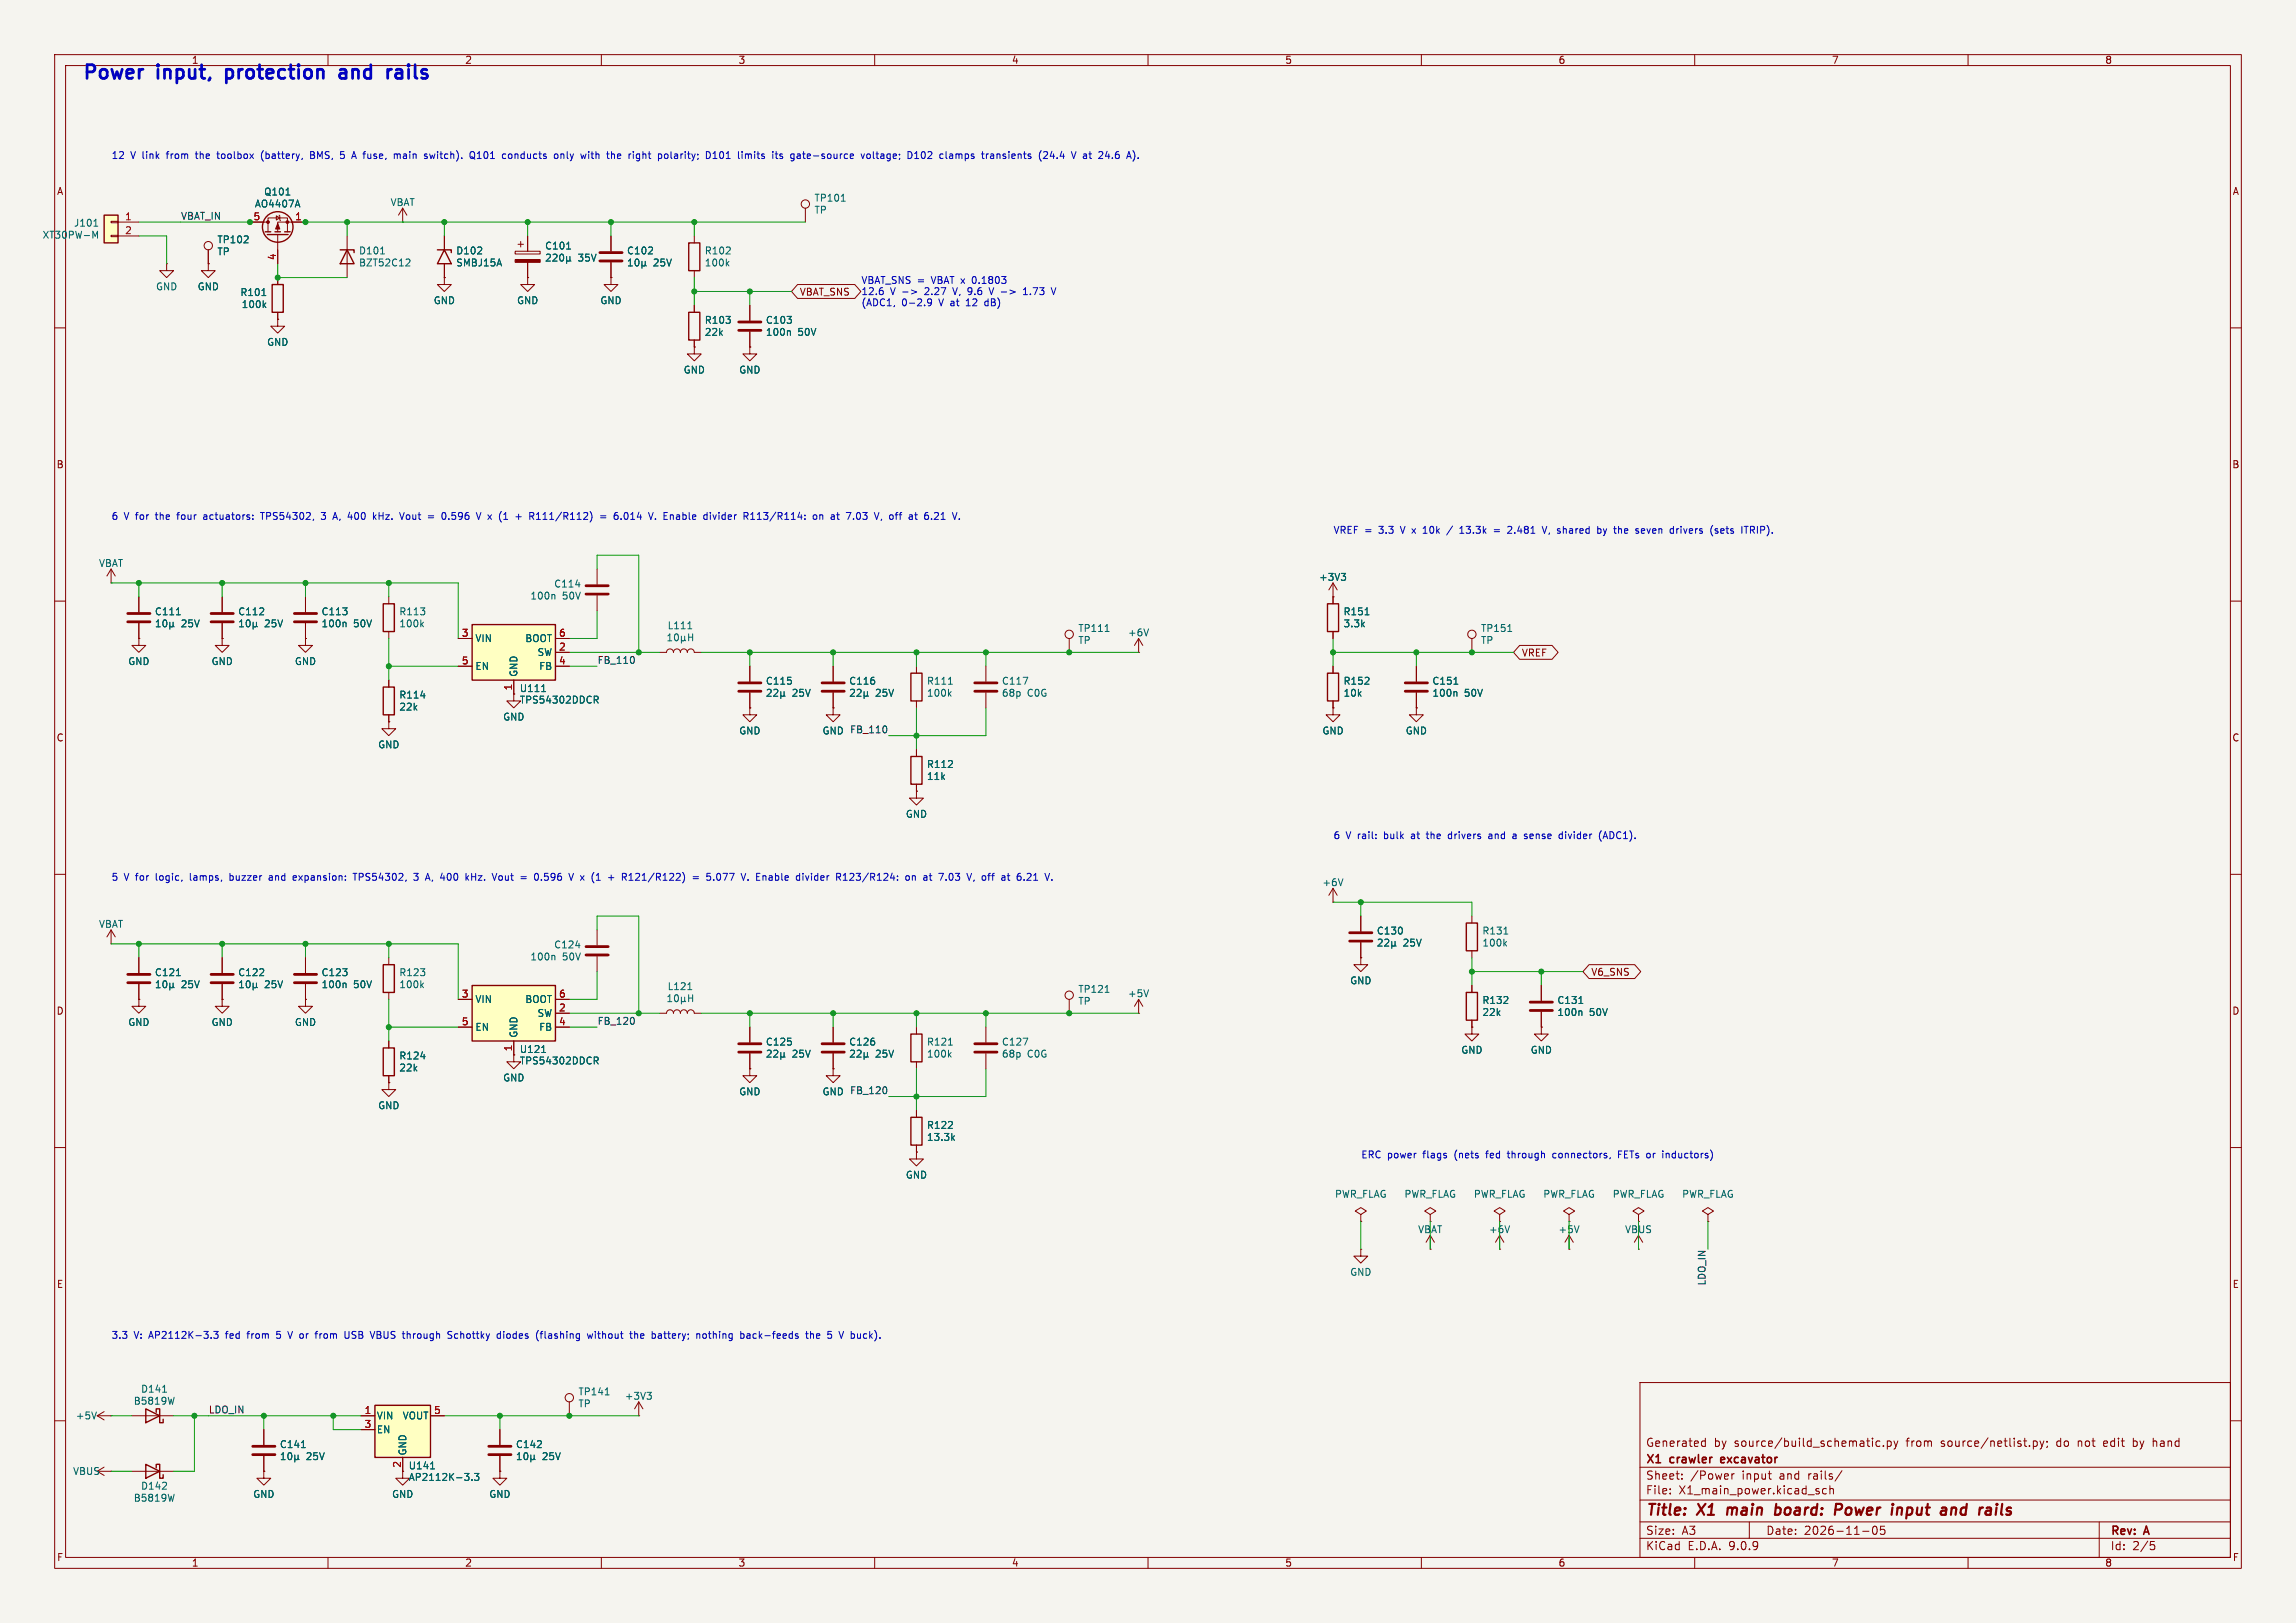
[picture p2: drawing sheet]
<svg xmlns="http://www.w3.org/2000/svg" width="420mm" height="297mm" viewBox="0 0 420 297" stroke-linecap="round" stroke-linejoin="round" font-family="sans-serif">
<defs><g id="words">
<g font-size="3.5" fill="#0000c2">
<text x="15" y="15.8">Power</text>
<text x="29" y="15.8">input,</text>
<text x="42.5" y="15.8">protection</text>
<text x="64.3" y="15.8">and</text>
<text x="74" y="15.8">rails</text>
</g>
<g font-size="2.8" fill="#840000">
<text x="301" y="277.9">Title:</text>
<text x="310.6" y="277.9">X1</text>
<text x="316.8" y="277.9">main</text>
<text x="326.3" y="277.9">board:</text>
<text x="338.1" y="277.9">Power</text>
<text x="349.3" y="277.9">input</text>
<text x="359.1" y="277.9">and</text>
<text x="366.9" y="277.9">rails</text>
</g>
<g font-size="2.1" fill="#840000">
<text x="301" y="268.2">X1</text>
<text x="301" y="265">Generated</text>
<text x="305.6" y="268.2">crawler</text>
<text x="313.5" y="265">by</text>
<text x="315.5" y="268.2">excavator</text>
<text x="317.3" y="265">source/build_schematic.py</text>
<text x="348.9" y="265">from</text>
<text x="355.3" y="265">source/netlist.py;</text>
<text x="376.6" y="265">do</text>
<text x="380.6" y="265">not</text>
<text x="385.5" y="265">edit</text>
<text x="391" y="265">by</text>
<text x="394.8" y="265">hand</text>
<text x="301" y="273.7">File:</text>
<text x="301" y="271">Sheet:</text>
<text x="307.1" y="273.7">X1_main_power.kicad_sch</text>
<text x="309.2" y="271">/Power</text>
<text x="318.7" y="271">input</text>
<text x="325.7" y="271">and</text>
<text x="331" y="271">rails/</text>
<text x="301" y="281.1">Size:</text>
<text x="307.6" y="281.1">A3</text>
<text x="323" y="281.1">Date:</text>
<text x="330" y="281.1">2026-11-05</text>
<text x="386" y="281.3">Rev:</text>
<text x="392.4" y="281.3">A</text>
<text x="301" y="283.9">KiCad</text>
<text x="308.7" y="283.9">E.D.A.</text>
<text x="316.3" y="283.9">9.0.9</text>
<text x="386" y="283.9">Id:</text>
<text x="390.1" y="283.9">2/5</text>
</g>
<g font-size="1.8" fill="#840000">
<text x="35" y="11.9">1</text>
<text x="85" y="11.9">2</text>
<text x="135" y="11.9">3</text>
<text x="185" y="11.9">4</text>
<text x="235" y="11.9">5</text>
<text x="285" y="11.9">6</text>
<text x="335" y="11.9">7</text>
<text x="385" y="11.9">8</text>
<text x="10.3" y="35.9">A</text>
<text x="408.3" y="35.9">A</text>
<text x="146.2" y="54.3">VBAT_SNS</text>
<text x="10.3" y="85.9">B</text>
<text x="408.2" y="85.9">B</text>
<text x="278.3" y="120.3">VREF</text>
<text x="10.3" y="135.9">C</text>
<text x="408.2" y="135.9">C</text>
<text x="291" y="178.8">V6_SNS</text>
<text x="10.3" y="185.9">D</text>
<text x="408.2" y="185.9">D</text>
<text x="10.3" y="235.9">E</text>
<text x="408.3" y="235.9">E</text>
<text x="73.4" y="268.7" transform="rotate(-90 73.4 268.7)">2</text>
<text x="10.3" y="285.9">F</text>
<text x="35" y="286.9">1</text>
<text x="85" y="286.9">2</text>
<text x="135" y="286.9">3</text>
<text x="185" y="286.9">4</text>
<text x="235" y="286.9">5</text>
<text x="285" y="286.9">6</text>
<text x="335" y="286.9">7</text>
<text x="385" y="286.9">8</text>
<text x="408.3" y="285.9">F</text>
</g>
<g font-size="1.8" fill="#0000c2">
<text x="20.3" y="29.4">12</text>
<text x="23.9" y="29.4">V link</text>
<text x="30.8" y="29.4">from</text>
<text x="36.3" y="29.4">the</text>
<text x="40.4" y="29.4">toolbox</text>
<text x="48.6" y="29.4">(battery,</text>
<text x="57.8" y="29.4">BMS,</text>
<text x="63.6" y="29.4">5</text>
<text x="65.9" y="29.4">A fuse,</text>
<text x="74" y="29.4">main</text>
<text x="79.7" y="29.4">switch).</text>
<text x="88.3" y="29.4">Q101</text>
<text x="94.4" y="29.4">conducts</text>
<text x="104.1" y="29.4">only</text>
<text x="109.2" y="29.4">with</text>
<text x="114.2" y="29.4">the</text>
<text x="118.3" y="29.4">right</text>
<text x="123.9" y="29.4">polarity;</text>
<text x="132.9" y="29.4">D101</text>
<text x="138.9" y="29.4">limits</text>
<text x="145.4" y="29.4">its</text>
<text x="149" y="29.4">gate-source</text>
<text x="162.1" y="29.4">voltage;</text>
<text x="170.8" y="29.4">D102</text>
<text x="176.9" y="29.4">clamps</text>
<text x="184.8" y="29.4">transients</text>
<text x="195.4" y="29.4">(24.4</text>
<text x="201.7" y="29.4">V at</text>
<text x="207" y="29.4">24.6</text>
<text x="157.5" y="52.3">VBAT_SNS =</text>
<text x="170.5" y="52.3">VBAT x</text>
<text x="178.3" y="52.3">0.1803</text>
<text x="157.5" y="54.3">12.6</text>
<text x="157.5" y="56.4">(ADC1,</text>
<text x="162.9" y="54.3">V -&gt;</text>
<text x="164.9" y="56.4">0-2.9</text>
<text x="169.5" y="54.3">2.27</text>
<text x="171.9" y="56.4">V at</text>
<text x="174.9" y="54.3">V, 9.6</text>
<text x="177.2" y="56.4">12</text>
<text x="180.8" y="56.4">dB)</text>
<text x="181.9" y="54.3">V -&gt;</text>
<text x="188.5" y="54.3">1.73</text>
<text x="20.3" y="95.5">6</text>
<text x="22.7" y="95.5">V for</text>
<text x="28.8" y="95.5">the</text>
<text x="32.9" y="95.5">four</text>
<text x="37.9" y="95.5">actuators:</text>
<text x="48.6" y="95.5">TPS54302,</text>
<text x="59.9" y="95.5">3</text>
<text x="62.3" y="95.5">A, 400</text>
<text x="69.9" y="95.5">kHz.</text>
<text x="75.1" y="95.5">Vout</text>
<text x="80.4" y="95.5">=</text>
<text x="83.1" y="95.5">0.596</text>
<text x="89.7" y="95.5">V x</text>
<text x="94.2" y="95.5">(1</text>
<text x="97.4" y="95.5">+</text>
<text x="100.2" y="95.5">R111/R112)</text>
<text x="113.3" y="95.5">=</text>
<text x="116.1" y="95.5">6.014</text>
<text x="122.7" y="95.5">V. Enable</text>
<text x="133.1" y="95.5">divider</text>
<text x="140.6" y="95.5">R113/R114:</text>
<text x="153.5" y="95.5">on</text>
<text x="157" y="95.5">at</text>
<text x="160" y="95.5">7.03</text>
<text x="165.4" y="95.5">V, off</text>
<text x="172" y="95.5">at</text>
<text x="175.1" y="95.5">6.21</text>
<text x="243.8" y="98">VREF =</text>
<text x="252.4" y="98">3.3</text>
<text x="256.5" y="98">V x</text>
<text x="261" y="98">10k</text>
<text x="268.1" y="98">13.3k</text>
<text x="277.3" y="98">2.481</text>
<text x="283.9" y="98">V, shared</text>
<text x="294.3" y="98">by</text>
<text x="297.6" y="98">the</text>
<text x="301.7" y="98">seven</text>
<text x="308.2" y="98">drivers</text>
<text x="315.8" y="98">(sets</text>
<text x="321.7" y="98">ITRIP).</text>
<text x="243.8" y="153.9">6</text>
<text x="246.2" y="153.9">V rail:</text>
<text x="253.5" y="153.9">bulk</text>
<text x="258.6" y="153.9">at</text>
<text x="261.7" y="153.9">the</text>
<text x="265.8" y="153.9">drivers</text>
<text x="273.4" y="153.9">and</text>
<text x="278" y="153.9">a</text>
<text x="280.3" y="153.9">sense</text>
<text x="286.9" y="153.9">divider</text>
<text x="294.4" y="153.9">(ADC1).</text>
<text x="20.3" y="161.5">5</text>
<text x="22.7" y="161.5">V for</text>
<text x="28.8" y="161.5">logic,</text>
<text x="35.2" y="161.5">lamps,</text>
<text x="42.7" y="161.5">buzzer</text>
<text x="50.1" y="161.5">and</text>
<text x="54.7" y="161.5">expansion:</text>
<text x="66" y="161.5">TPS54302,</text>
<text x="77.2" y="161.5">3</text>
<text x="79.6" y="161.5">A, 400</text>
<text x="87.3" y="161.5">kHz.</text>
<text x="92.4" y="161.5">Vout</text>
<text x="97.7" y="161.5">=</text>
<text x="100.5" y="161.5">0.596</text>
<text x="107.1" y="161.5">V x</text>
<text x="111.5" y="161.5">(1</text>
<text x="114.8" y="161.5">+</text>
<text x="117.5" y="161.5">R121/R122)</text>
<text x="130.7" y="161.5">=</text>
<text x="133.4" y="161.5">5.077</text>
<text x="140" y="161.5">V. Enable</text>
<text x="150.4" y="161.5">divider</text>
<text x="157.9" y="161.5">R123/R124:</text>
<text x="170.8" y="161.5">on</text>
<text x="174.3" y="161.5">at</text>
<text x="177.3" y="161.5">7.03</text>
<text x="182.7" y="161.5">V, off</text>
<text x="189.4" y="161.5">at</text>
<text x="192.4" y="161.5">6.21</text>
<text x="248.9" y="212.3">ERC power</text>
<text x="260.5" y="212.3">flags</text>
<text x="266.3" y="212.3">(nets</text>
<text x="272.4" y="212.3">fed</text>
<text x="276.5" y="212.3">through</text>
<text x="284.9" y="212.3">connectors,</text>
<text x="297.1" y="212.3">FETs or</text>
<text x="305.6" y="212.3">inductors)</text>
<text x="20.3" y="245.3">3.3</text>
<text x="24.5" y="245.3">V: AP2112K-3.3</text>
<text x="41.6" y="245.3">fed</text>
<text x="45.7" y="245.3">from</text>
<text x="51.3" y="245.3">5</text>
<text x="53.7" y="245.3">V or</text>
<text x="59" y="245.3">from</text>
<text x="64.5" y="245.3">USB</text>
<text x="69.5" y="245.3">VBUS</text>
<text x="75.6" y="245.3">through</text>
<text x="84" y="245.3">Schottky</text>
<text x="93.2" y="245.3">diodes</text>
<text x="100.6" y="245.3">(flashing</text>
<text x="110.2" y="245.3">without</text>
<text x="118.2" y="245.3">the</text>
<text x="122.3" y="245.3">battery;</text>
<text x="130.7" y="245.3">nothing</text>
<text x="139" y="245.3">back-feeds</text>
<text x="151.2" y="245.3">the</text>
<text x="155.3" y="245.3">5</text>
<text x="157.7" y="245.3">V buck).</text>
</g>
<g font-size="1.8" fill="#006464">
<text x="48.2" y="36">Q101</text>
<text x="13.4" y="41.7">J101</text>
<text x="46.5" y="38.2">AO4407A</text>
<text x="71.4" y="37.9">VBAT</text>
<text x="148.9" y="37.1">TP101</text>
<text x="148.9" y="39.3">TP</text>
<text x="7.7" y="43.9">XT30PW-M</text>
<text x="39.7" y="44.7">TP102</text>
<text x="39.7" y="46.9">TP</text>
<text x="65.6" y="46.8">D101</text>
<text x="83.4" y="46.8">D102</text>
<text x="99.6" y="45.9">C101</text>
<text x="114.6" y="46.8">C102</text>
<text x="128.8" y="46.8">R102</text>
<text x="28.4" y="53.3">GND</text>
<text x="36.1" y="53.3">GND</text>
<text x="65.6" y="49">BZT52C12</text>
<text x="83.4" y="49">SMBJ15A</text>
<text x="105.7" y="48.1">35V</text>
<text x="119.5" y="49">25V</text>
<text x="128.8" y="49">100k</text>
<text x="43.9" y="54.4">R101</text>
<text x="44.1" y="56.6">100k</text>
<text x="79.2" y="55.9">GND</text>
<text x="94.5" y="55.9">GND</text>
<text x="109.7" y="55.9">GND</text>
<text x="128.8" y="59.5">R103</text>
<text x="140" y="59.5">C103</text>
<text x="48.8" y="63.5">GND</text>
<text x="128.8" y="61.7">22k</text>
<text x="140" y="61.7">100n</text>
<text x="145.9" y="61.7">50V</text>
<text x="125" y="68.6">GND</text>
<text x="135.1" y="68.6">GND</text>
<text x="18" y="103.9">VBAT</text>
<text x="101.3" y="107.7">C114</text>
<text x="241.2" y="106.5">+3V3</text>
<text x="28.2" y="112.8">C111</text>
<text x="43.5" y="112.8">C112</text>
<text x="58.7" y="112.8">C113</text>
<text x="72.9" y="112.8">R113</text>
<text x="96.9" y="109.9">100n</text>
<text x="102.9" y="109.9">50V</text>
<text x="245.7" y="112.8">R151</text>
<text x="33.2" y="115">25V</text>
<text x="48.4" y="115">25V</text>
<text x="58.7" y="115">100n</text>
<text x="64.7" y="115">50V</text>
<text x="72.9" y="115">100k</text>
<text x="86.9" y="117.7">VIN</text>
<text x="96" y="117.7">BOOT</text>
<text x="122" y="115.3">L111</text>
<text x="197.2" y="115.8">TP111</text>
<text x="197.2" y="118">TP</text>
<text x="206.2" y="116.6">+6V</text>
<text x="245.7" y="115">3.3k</text>
<text x="270.8" y="115.8">TP151</text>
<text x="270.8" y="118">TP</text>
<text x="23.4" y="121.9">GND</text>
<text x="38.6" y="121.9">GND</text>
<text x="53.8" y="121.9">GND</text>
<text x="86.9" y="122.8">EN</text>
<text x="94.8" y="124" transform="rotate(-90 94.8 124)">GND</text>
<text x="98.2" y="120.2">SW</text>
<text x="98.5" y="122.8">FB</text>
<text x="140" y="125.5">C115</text>
<text x="155.2" y="125.5">C116</text>
<text x="169.5" y="125.5">R111</text>
<text x="183.2" y="125.5">C117</text>
<text x="245.7" y="125.5">R152</text>
<text x="261.9" y="125.5">C151</text>
<text x="72.9" y="128">R114</text>
<text x="72.9" y="130.2">22k</text>
<text x="95" y="126.8">U111</text>
<text x="95" y="128.9">TPS54302DDCR</text>
<text x="144.9" y="127.7">25V</text>
<text x="160.2" y="127.7">25V</text>
<text x="169.5" y="127.7">100k</text>
<text x="183.2" y="127.7">68p</text>
<text x="187.9" y="127.7">C0G</text>
<text x="245.7" y="127.7">10k</text>
<text x="261.9" y="127.7">100n</text>
<text x="267.9" y="127.7">50V</text>
<text x="69.1" y="137.1">GND</text>
<text x="91.9" y="132.1">GND</text>
<text x="135.1" y="134.6">GND</text>
<text x="150.4" y="134.6">GND</text>
<text x="241.8" y="134.6">GND</text>
<text x="257" y="134.6">GND</text>
<text x="169.5" y="140.7">R112</text>
<text x="169.5" y="142.9">11k</text>
<text x="165.6" y="149.8">GND</text>
<text x="241.8" y="162.4">+6V</text>
<text x="18" y="170">VBAT</text>
<text x="101.3" y="173.8">C124</text>
<text x="251.8" y="171.2">C130</text>
<text x="256.7" y="173.4">25V</text>
<text x="271.1" y="171.2">R131</text>
<text x="271.1" y="173.4">100k</text>
<text x="28.2" y="178.8">C121</text>
<text x="43.5" y="178.8">C122</text>
<text x="58.7" y="178.8">C123</text>
<text x="72.9" y="178.8">R123</text>
<text x="96.9" y="176">100n</text>
<text x="102.9" y="176">50V</text>
<text x="33.2" y="181">25V</text>
<text x="48.4" y="181">25V</text>
<text x="58.7" y="181">100n</text>
<text x="64.7" y="181">50V</text>
<text x="72.9" y="181">100k</text>
<text x="86.9" y="183.7">VIN</text>
<text x="96" y="183.7">BOOT</text>
<text x="122" y="181.4">L121</text>
<text x="197.2" y="181.9">TP121</text>
<text x="197.2" y="184.1">TP</text>
<text x="206.2" y="182.7">+5V</text>
<text x="246.9" y="180.3">GND</text>
<text x="271.1" y="183.9">R132</text>
<text x="284.8" y="183.9">C131</text>
<text x="23.4" y="187.9">GND</text>
<text x="38.6" y="187.9">GND</text>
<text x="53.8" y="187.9">GND</text>
<text x="86.9" y="188.8">EN</text>
<text x="94.8" y="190" transform="rotate(-90 94.8 190)">GND</text>
<text x="98.2" y="186.3">SW</text>
<text x="98.5" y="188.8">FB</text>
<text x="140" y="191.5">C125</text>
<text x="155.2" y="191.5">C126</text>
<text x="169.5" y="191.5">R121</text>
<text x="183.2" y="191.5">C127</text>
<text x="271.1" y="186.1">22k</text>
<text x="284.8" y="186.1">100n</text>
<text x="290.7" y="186.1">50V</text>
<text x="72.9" y="194.1">R124</text>
<text x="72.9" y="196.3">22k</text>
<text x="95" y="192.9">U121</text>
<text x="95" y="195">TPS54302DDCR</text>
<text x="144.9" y="193.7">25V</text>
<text x="160.2" y="193.7">25V</text>
<text x="169.5" y="193.7">100k</text>
<text x="183.2" y="193.7">68p</text>
<text x="187.9" y="193.7">C0G</text>
<text x="267.2" y="193">GND</text>
<text x="279.9" y="193">GND</text>
<text x="69.1" y="203.2">GND</text>
<text x="91.9" y="198.1">GND</text>
<text x="135.1" y="200.6">GND</text>
<text x="150.4" y="200.6">GND</text>
<text x="169.5" y="206.8">R122</text>
<text x="169.5" y="209">13.3k</text>
<text x="165.6" y="215.9">GND</text>
<text x="244.1" y="219.4">PWR_FLAG</text>
<text x="256.8" y="219.4">PWR_FLAG</text>
<text x="269.5" y="219.4">PWR_FLAG</text>
<text x="282.2" y="219.4">PWR_FLAG</text>
<text x="294.9" y="219.4">PWR_FLAG</text>
<text x="307.6" y="219.4">PWR_FLAG</text>
<text x="259.3" y="225.9">VBAT</text>
<text x="272.3" y="225.9">+6V</text>
<text x="285" y="225.9">+5V</text>
<text x="297.2" y="225.9">VBUS</text>
<text x="246.9" y="233.7">GND</text>
<text x="24.4" y="257.2">B5819W</text>
<text x="25.7" y="255">D141</text>
<text x="105.7" y="255.5">TP141</text>
<text x="105.7" y="257.7">TP</text>
<text x="114.2" y="256.3">+3V3</text>
<text x="13.8" y="259.9">+5V</text>
<text x="68.8" y="259.9">VIN</text>
<text x="68.8" y="262.5">EN</text>
<text x="73.6" y="259.9">VOUT</text>
<text x="51.1" y="265.2">C141</text>
<text x="56" y="267.4">25V</text>
<text x="74.5" y="266.4" transform="rotate(-90 74.5 266.4)">GND</text>
<text x="74.7" y="269.1">U141</text>
<text x="94.3" y="265.2">C142</text>
<text x="99.2" y="267.4">25V</text>
<text x="13.3" y="270.1">VBUS</text>
<text x="24.4" y="275">B5819W</text>
<text x="25.7" y="272.8">D142</text>
<text x="46.2" y="274.3">GND</text>
<text x="71.6" y="274.3">GND</text>
<text x="74.7" y="271.2">AP2112K-3.3</text>
<text x="89.4" y="274.3">GND</text>
</g>
<g font-size="1.8" fill="#a90000">
<text x="22.8" y="40.4">1</text>
<text x="46.3" y="40.4">5</text>
<text x="53.9" y="40.4">1</text>
<text x="22.8" y="42.9">2</text>
<text x="50.5" y="47.7" transform="rotate(-90 50.5 47.7)">4</text>
<text x="84.4" y="116.6">3</text>
<text x="102.2" y="116.6">6</text>
<text x="102.2" y="119.1">2</text>
<text x="84.4" y="121.7">5</text>
<text x="102.2" y="121.7">4</text>
<text x="93.7" y="126.4" transform="rotate(-90 93.7 126.4)">1</text>
<text x="84.4" y="182.6">3</text>
<text x="102.2" y="182.6">6</text>
<text x="102.2" y="185.2">2</text>
<text x="84.4" y="187.7">5</text>
<text x="102.2" y="187.7">4</text>
<text x="93.7" y="192.5" transform="rotate(-90 93.7 192.5)">1</text>
<text x="66.6" y="258.8">1</text>
<text x="66.6" y="261.4">3</text>
<text x="79.3" y="258.8">5</text>
</g>
<g font-size="1.8" fill="#0f0f0f">
<text x="33" y="40.3">VBAT_IN</text>
<text x="109.2" y="121.6">FB_110</text>
<text x="150.4" y="134.6">GND FB_110</text>
<text x="109.2" y="187.6">FB_120</text>
<text x="150.4" y="200.6">GND FB_120</text>
<text x="312.1" y="235.3" transform="rotate(-90 312.1 235.3)">LDO_IN</text>
<text x="38.1" y="258.7">LDO_IN</text>
</g>
</g></defs>
<path d="M0 0h420v297h-420z" fill="#f5f4ef" stroke="#f5f4ef" stroke-width=".18"/>
<g fill="none" stroke="#840000" stroke-width=".18">
<path d="M10 10h400v277h-400zM12 12h396v273h-396zM60 10v2M110 10v2M160 10v2M210 10v2M260 10v2M310 10v2M360 10v2M10 60h2M408 60h2M10 110h2"/>
<path d="M408 110h2M10 160h2M408 160h2M269.2 188v1.2h1.3l-1.3 1.3-1.2-1.3h1.2M269.2 188h.1M10 210h2M408 210h2M300 253h108v32h-108zM10 260h2M300 278.5h108M300 274.5h108M300 268.5h108"/>
<path d="M305.5 273.2v.2M305.5 272.5v.1M307.7 270.5v.2M307.7 269.8v.1M311.4 263.8h.5M311.4 264.6h.5M311.9 263.2v1.5M316.8 269.7v1M317.2 269.7l-.3 .1-.1 .2M320 278.5v3M323.4 269.7h.6M323.9 270.7h.1"/>
<path d="M332.6 272.9l.2 .2-.2 .3M332.6 272.4l.1 .1M334.1 272.5l-.4-.1-.3 .3v.4l.1 .2h.6M334.7 272.5l.2-.1 .4 .1 .1 .9M334.7 271.9v1.5M336.9 269.1l-1.2 1.9M342.7 279.4l.2-.1a.8 .8 0 0 1 .5 .7 .8 .8 0 0 1-.5 .8l-.2-.2-.2-.4zM343.9 263.8l-.5-.1-.2 .3v.4l.1 .2h.6M344.5 264.5v.2M344.7 279.3h-.7l-.1 .7 .3-.1h.5l.1 .2-.1 .5-.2 .2-.6-.2M345.2 263.8l.5-.1 .2 .3v.4l-.1 .2h-.6M345.2 263.7v1.5"/>
<path d="M346.4 263.7l.4 1M346.8 264.7l-.4 .5M347.2 263.7l-.4 1M371.9 263.8l.5-.1 .3 .3v.4l-.2 .2h-.6M371.9 263.7v1.5M373.2 263.7l.3 1M373.5 264.7l-.3 .5M373.9 263.7l-.4 1M374.4 263.8v.1M374.5 264.6l-.1 .3M384 278.5v6.5M384.9 263.8v.8"/>
<path d="M385.5 264l-.7 .2M390.2 264.6l.5 .1M390.2 263.2v1.5M390.7 263.7l-.5 .1M394.3 263.7l-.4 .1M408 260h2M60 285v2M110 285v2M160 285v2M210 285v2M260 285v2M300 281.5h108"/>
<path d="M310 285v2M340.7 280.2h1.2M360 285v2M393.4 282.1h.7M393.5 282.7h.4l.3 .2-.2 .6-.5 .1"/>
</g>
<path d="M316.1 275.9l-.2 1.3M324.8 276l.2-.1 .6 .1M324.9 275.2l-.2 2M325.5 277a.66 .66 0 0 1-.8 .1M335.9 275.2l.9 .1a.58 .58 0 0 1-.3 1h-.8M347.7 275.9l.2 .3-.1 1M357.1 276l.2-.1 .5 .1-.1 1.2M365.3 275.2l.1 .1-.1 .1M366.3 275.2l-.2 1.9" fill="none" stroke="#840000" stroke-width=".4"/>
<path d="M314.8 266.8v.8M315.5 267l-.7 .2" fill="none" stroke="#840000" stroke-width=".3"/>
<path d="M19 39.4h2.6v5.1h-2.6z" fill="#ffffc2"/>
<path d="M19 39.4h2.6v5.1h-2.6z" fill="none" stroke="#840000" stroke-width=".25"/>
<g fill="none" stroke="#840000" stroke-width=".18">
<path d="M20.3 40.5h1.3v.3h-1.3zM20.3 43.1h1.3v.2h-1.3zM21.6 40.6h3.8M21.6 43.2h3.8M30.5 48.3v1.2h1.2l-1.2 1.3-1.3-1.3h1.3M30.5 48.3h.1M137.2 55.9v2.8M137.2 60.7v2.8M137.2 195.6v1.3h1.2l-1.2 1.2-1.3-1.2h1.3M137.2 195.6h.1M137.2 188v2.8M137.2 192.8v2.8"/>
<path d="M152.4 195.6v1.3h1.3l-1.3 1.2-1.3-1.2h1.3M152.4 195.6h.1M152.4 188v2.8M152.4 192.8v2.8M104.1 256.5v2.6M116.8 259.1h.1M116.8 256.5l-.7 1.3M116.8 256.5l.8 1.3M116.8 256.5v2.6"/>
<circle cx="104.1" cy="255.8" r=".76"/>
</g>
<g fill="none" stroke="#006464" stroke-width=".18">
<path d="M17 42.3l.4 .9 .4-.9v1.3M17.2 41.4h.7M144.4 60.5l.2 .2v.7M140.5 192.2l-.2 .1M140.8 192.2l.3 .2-.1 .3-.7 .7h.8M141.7 192.2l-.1 .1M142 192.2l.3 .2-.1 .3-.7 .7h.8M142.8 193.3l.2 .1h.2l.2-.1M142.8 192.6v1.3M143.4 193.3l.2 .1M143.4 192.6v.7M155.8 192.2l-.2 .1"/>
<path d="M156.1 192.2l.2 .2v.3l-.8 .7h.8M157 192.2l-.2 .1M157.3 192.2l.2 .2v.3l-.8 .7h.8M158.1 193.3l.1 .1h.3l.2-.1M158.1 192.6v1.3M158.7 193.3l.2 .1M158.7 192.6v.7M110.7 255.3h.7M118.4 254.8h.7l-.4 .5M118.9 255.3l.2 .2v.3l-.2 .3"/>
</g>
<path d="M135.1 58.9h4.1M135.1 60.5h4.1M135.1 191h4.1M135.1 192.5h4.1M150.4 191h4M150.4 192.5h4" fill="none" stroke="#840000" stroke-width=".51"/>
<path d="M86.4 180.3h15.2v10.2h-15.2z" fill="#ffffc2"/>
<g fill="none" stroke="#840000" stroke-width=".25">
<path d="M48.5 42.4h1M48.9 42.9h3.8M49.8 52.1h2v5.1h-2zM50.3 42.4h1M52.1 42.4h1M62.2 45.7h2.6v.5M63.5 45.7l1.3 2.6h-2.6zM80 45.7h2.5v.5M81.3 45.7l1.2 2.6h-2.5zM126 57.2h2v5h-2zM126 44.5h2v5h-2zM166.6 123.2h2.1v5.1h-2.1z"/>
<path d="M166.6 138.4h2.1v5.1h-2.1zM242.8 123.2h2.1v5.1h-2.1zM70.1 191.8h2v5.1h-2zM86.4 180.3h15.2v10.2h-15.2zM166.6 189.2h2.1v5.1h-2.1zM268.2 181.6h2.1v5.1h-2.1zM166.6 204.5h2.1v5.1h-2.1z"/>
<circle cx="50.8" cy="41.5" r="2.79"/>
</g>
<g fill="none" stroke="#840000" stroke-width=".18">
<path d="M50.5 39.5l.7 .4-.7 .4zM51.1 39.4l.1 .1v.8l.1 .1M73.7 38.1l-.8 1.3M73.7 38.1l.7 1.3M73.7 38.1v2.5M147.3 38.1v2.5M38.1 48.3v1.2h1.3l-1.3 1.3-1.3-1.3h1.3M38.1 48.3h.1M38.1 45.7v2.6M45.7 40.6h3.3M49 42.4v-2.5h3.6v2.5M50.8 58.4v1.3h1.3l-1.3 1.3-1.3-1.3h1.3"/>
<path d="M50.8 58.4h.1M50.8 42.9v5.4M50.8 50.8v1.3M50.8 57.2v1.2M55.9 40.6h-5.1v1.8M63.5 43.2v7.6M73.7 40.6h.1M81.3 50.8v1.3h1.2l-1.2 1.2-1.3-1.2h1.3M81.3 50.8h.1M81.3 43.2v2.5M81.3 48.3v2.5M94.2 46h4.6v.5h-4.6z"/>
<path d="M94.7 44.7h1.1M95.2 44.2v1M96.5 50.8v1.3h1.3l-1.3 1.2-1.3-1.2h1.3M96.5 50.8h.1M96.5 43.2v2.8M96.5 48v2.8M111.8 50.8v1.3h1.2l-1.2 1.2-1.3-1.2h1.3M111.8 50.8h.1M111.8 43.2v2.8M111.8 48v2.8M127 43.2v1.3M127 49.5v1.3"/>
<path d="M127 55.9v1.3M127 63.5v1.3h1.3l-1.3 1.2-1.3-1.2h1.3M127 63.5h.1M127 62.2v1.3M137.2 63.5v1.3h1.2l-1.2 1.2-1.3-1.2h1.3M137.2 63.5h.1M20.3 106.7h.1M20.3 104.1v2.6M20.3 104.1l-.7 1.3M20.3 104.1l.8 1.3M55.9 116.8v1.3h1.2l-1.2 1.3-1.3-1.3h1.3M55.9 116.8h.1"/>
<path d="M120.6 119.4h1.3a.64 .64 0 0 1 .7-.7 .64 .64 0 0 1 .6 .7 .64 .64 0 0 1 .6-.7 .64 .64 0 0 1 .7 .7 .64 .64 0 0 1 .6-.7 .64 .64 0 0 1 .6 .7 .64 .64 0 0 1 .7-.7 .64 .64 0 0 1 .6 .7h1.3M195.6 116.8v2.6M208.3 119.4h.1M208.3 116.8l-.8 1.3M208.3 116.8l.7 1.3M208.3 116.8v2.6M94 127v1.3h1.2l-1.2 1.2-1.3-1.2h1.3M94 127h.1M152.4 129.5v1.3h1.3l-1.3 1.3-1.3-1.3h1.3M152.4 129.5h.1M152.4 121.9v2.8M152.4 126.7v2.8"/>
<path d="M167.6 121.9v1.3M167.6 128.3v1.2M167.6 137.2v1.2M243.8 121.9v1.3M243.8 128.3v1.2M259.1 129.5v1.3h1.2l-1.2 1.3-1.3-1.3h1.3M259.1 129.5h.1M259.1 121.9v2.8M259.1 126.7v2.8M167.6 144.8v1.3h1.3l-1.3 1.2-1.2-1.2h1.2M167.6 144.8h.1M167.6 143.5v1.3"/>
<path d="M20.3 172.7h.1M20.3 170.2l-.7 1.3M20.3 170.2l.8 1.3M20.3 170.2v2.5M25.4 175.3v2.8M55.9 175.3v2.8M109.2 170.2v2.8M109.2 175v2.8M248.9 175.3v1.2h1.3l-1.3 1.3-1.3-1.3h1.3M248.9 175.3h.1M25.4 182.9v1.3h1.3l-1.3 1.2-1.3-1.2h1.3M25.4 182.9h.1"/>
<path d="M25.4 180.1v2.8M40.6 182.9v1.3h1.3l-1.3 1.2-1.2-1.2h1.2M40.6 182.9h.1M55.9 182.9v1.3h1.2l-1.2 1.2-1.3-1.2h1.3M55.9 182.9h.1M55.9 180.1v2.8M71.1 198.1v1.3h1.3l-1.3 1.3-1.3-1.3h1.3M71.1 198.1h.1M71.1 190.5v1.3M71.1 196.9v1.2M83.8 182.9h2.6M83.8 188h2.6"/>
<path d="M94 193v1.3h1.2l-1.2 1.3-1.3-1.3h1.3M94 193h.1M94 190.5v2.5M101.6 182.9h2.5M101.6 188h2.5M101.6 185.4h2.5M120.6 185.4h1.3a.64 .64 0 0 1 .7-.6 .64 .64 0 0 1 .6 .6 .64 .64 0 0 1 .6-.6 .64 .64 0 0 1 .7 .6 .64 .64 0 0 1 .6-.6 .64 .64 0 0 1 .6 .6 .64 .64 0 0 1 .7-.6 .64 .64 0 0 1 .6 .6h1.3M167.6 188v1.2M167.6 194.3v1.3M180.3 188v2.8M180.3 192.8v2.8M195.6 182.9v2.5"/>
<path d="M208.3 185.4h.1M208.3 182.9v2.5M208.3 182.9l-.8 1.3M208.3 182.9l.7 1.3M269.2 180.3v1.3M269.2 186.7v1.3M167.6 210.8v1.3h1.3l-1.3 1.3-1.2-1.3h1.2M167.6 210.8h.1M167.6 203.2v1.3M167.6 209.6v1.2M299.7 228.6h.1M299.7 222.2l1-.6-1-.6-1 .6 1 .6v1.3"/>
<path d="M299.7 223.5h.1M299.7 226.1l-.7 1.2M299.7 226.1l.8 1.2M299.7 226.1v2.5M312.4 222.2l1-.6-1-.6-1 .6 1 .6v1.3M312.4 223.5h.1M73.7 269.2v1.3h1.2l-1.2 1.3-1.3-1.3h1.3M91.4 269.2v1.3h1.3l-1.3 1.3-1.2-1.3h1.2M91.4 269.2h.1M91.4 261.6v2.8M91.4 266.4v2.8"/>
<circle cx="147.3" cy="37.3" r=".76"/>
<circle cx="38.1" cy="45" r=".76"/>
<circle cx="195.6" cy="116.1" r=".76"/>
<circle cx="195.6" cy="182.1" r=".76"/>
</g>
<g fill="none" stroke="#006464" stroke-width=".18">
<path d="M52.3 35.7h.7M54.4 36.6l.5 1.3M153.9 36.8h.7M47.9 54.1h.7M48.3 55.8l.3 .5M48.6 55.4l-.5 .5M69.6 46.5h.7M74.5 47.4l.4 .1 .1 .3-.8 .9h.8M100.1 46.5l-.1 .1M100.4 46.5l.3 .3-.1 .3-.7 .7h.8M101.3 46.5l-.1 .1M101.7 46.5l.2 .3-.1 .3-.7 .7h.8"/>
<path d="M102.7 46.5a.72 .72 0 0 0 .1 1.3 .79 .79 0 0 0 0-1.3M103.6 47.6l.2 .2h.3l.2-.2M103.6 46.9v1.3M103.6 45.6h.8M104.3 47.6l.1 .2M104.3 46.9v.7M114.9 48.7h.8M114.9 47.8l.4-.4v1.3M116.5 47.4a.72 .72 0 0 0 .1 1.3 .79 .79 0 0 0 0-1.3M117.4 48.5l.2 .2h.2l.2-.2M117.4 47.8v1.3M118 48.5l.2 .2"/>
<path d="M118 47.8v.7M133 48.2l.3 .5M133.3 47.8l-.4 .5M122.2 116.4l.3-.4v1.3M122.2 117.3h.7M123.5 116.1l.2-.1a.68 .68 0 0 1 .4 .6 .68 .68 0 0 1-.4 .7l-.3-.5zM124.6 116.4v1.3M124.6 117.1l.2 .2h.3l.1-.2M125.2 116.4v.7M125.2 117.1l.2 .2M125.8 115.1h.7M126 116v1.3"/>
<path d="M126 116.6h.7M126.7 116v1.3M202.2 115.6h.7M210.1 115.1l-.4 1.3M155.8 126.1l-.2 .2M156.1 126.1l.2 .3v.3l-.8 .7h.8M157 126.1l-.2 .2M157.3 126.1l.2 .3v.3l-.8 .7h.8M158.1 127.2l.1 .2h.3l.2-.2M158.1 126.6v1.2M158.7 127.2l.2 .2M158.7 126.6v.6"/>
<path d="M173.5 125.2h.7M173.6 126.9l.4 .5M174 126.6l-.5 .4M266 125.2h.7M266.3 126.6l.2 .1v.7M28.6 179.8l.3-.3v1.2M30.1 179.5a.72 .72 0 0 0 .1 1.2 .79 .79 0 0 0 0-1.2M31.1 179.9v1.3M31.7 179.9v.7M32.3 178.5h.7M63.1 179.9l.2 .2v.6M101.3 174.8l.2 .2v.7"/>
<path d="M105.3 173h.8M28.6 180.7h.7M31.1 180.6l.1 .1h.3l.2-.1M31.7 180.6l.2 .1M77 193.4h.8M99.1 192.6h.7M108.7 193.4h.5l.2 .3-.1 .3-.6 .1M109 194.1l.4 .6M122.2 183.3h.7M122.2 182.4l.3-.4v1.3M123.5 182.2l.2-.2a.68 .68 0 0 1 .4 .7 .68 .68 0 0 1-.4 .6l-.3-.5zM124.6 183.1l.2 .2h.3l.1-.2"/>
<path d="M124.6 182.5v1.2M125.2 183.1l.2 .2M125.2 182.5v.6M125.8 181.1h.7M126 182v1.3M126 182.6h.7M126.7 182v1.3M173.5 191.2h.7M173.6 193l.4 .4M174 192.6l-.5 .5M187.2 190h.8l-.5 1.2M202.2 181.6h.7"/>
<path d="M210.1 181.1l-.4 1.3M174.2 208.2l.4 .5M174.6 207.8l-.5 .5M94.6 267.1h.8M94.6 266.2l.4-.4v1.3M96.1 265.8a.72 .72 0 0 0 .2 1.3 .79 .79 0 0 0 0-1.3M97.1 266.9l.2 .2h.2l.2-.2M97.1 266.3v1.2M97.7 266.9l.2 .2M97.7 266.3v.6"/>
</g>
<g fill="none" stroke="#840000" stroke-width=".51">
<path d="M109.7 46.2h4.1M109.7 47.8h4.1M150.4 125h4M150.4 126.5h4M257 125h4.1M257 126.5h4.1M23.4 178.3h4M23.4 179.8h4M53.8 178.3h4.1M53.8 179.8h4.1M107.2 174.8h4.1M107.2 173.2h4.1"/>
<path d="M178.3 191h4.1M178.3 192.5h4.1M89.4 264.7h4.1M89.4 266.2h4.1"/>
</g>
<g fill="#840000" stroke="#840000" stroke-width=".18">
<path d="M94.2 47.5h4.6v.5h-4.6z"/>
<path d="M50.8 40.9l.4 1h-.8z"/>
<circle cx="49" cy="40.6" r=".25"/>
<circle cx="52.6" cy="40.6" r=".25"/>
</g>
<path d="M68.6 257.2h10.1v9.5h-10.1z" fill="#ffffc2"/>
<path d="M70.1 110.5h2v5.1h-2zM242.8 110.5h2.1v5.1h-2.1zM70.1 125.7h2v5.1h-2zM70.1 176.5h2v5.1h-2zM268.2 168.9h2.1v5.1h-2.1zM26.7 257.8l2.5 1.3-2.5 1.2zM28.6 258.4v-.6h.6v2.5h.6v-.6M68.6 257.2h10.1v9.5h-10.1zM26.7 268l2.5 1.2-2.5 1.3zM28.6 268.6v-.6h.6v2.5h.6v-.6" fill="none" stroke="#840000" stroke-width=".25"/>
<g fill="none" stroke="#840000" stroke-width=".18">
<path d="M25.4 116.8v1.3h1.3l-1.3 1.3-1.3-1.3h1.3M25.4 116.8h.1M25.4 109.2v2.8M25.4 114v2.8M40.6 116.8v1.3h1.3l-1.3 1.3-1.2-1.3h1.2M40.6 116.8h.1M40.6 109.2v2.8M40.6 114v2.8M55.9 109.2v2.8M55.9 114v2.8M71.1 109.2v1.3M71.1 115.6v1.2"/>
<path d="M109.2 104.1v2.8M109.2 109v2.8M243.8 109.2h.1M243.8 106.7l-.7 1.3M243.8 106.7l.8 1.3M243.8 106.7v3.8M243.8 115.6v1.2M269.2 116.8v2.6M71.1 132.1v1.3h1.3l-1.3 1.2-1.3-1.2h1.3M71.1 132.1h.1M71.1 124.5v1.2M71.1 130.8v1.3"/>
<path d="M137.2 129.5v1.3h1.2l-1.2 1.3-1.3-1.3h1.3M137.2 129.5h.1M137.2 121.9v2.8M137.2 126.7v2.8M180.3 121.9v2.8M180.3 126.7v2.8M40.6 175.3v2.8M71.1 175.3v1.2M243.8 165.1h.1M243.8 162.6v2.5M243.8 162.6l-.7 1.2M243.8 162.6l.8 1.2"/>
<path d="M248.9 167.6v2.8M248.9 172.5v2.8M269.2 167.6v1.3M269.2 174v1.3M40.6 180.1v2.8M71.1 181.6v1.3M281.9 188v1.2h1.3l-1.3 1.3-1.2-1.3h1.2M281.9 188h.1M281.9 180.3v2.8M281.9 185.2v2.8M248.9 228.6v1.3h1.3l-1.3 1.2-1.3-1.2h1.3M248.9 228.6h.1"/>
<path d="M248.9 222.2l1-.6-1-.6-1 .6 1 .6v1.3M248.9 223.5h.1M261.6 222.2l1-.6-1-.6-1 .6 1 .6v1.3M261.6 223.5h.1M274.3 222.2l1-.6-1-.6-1 .6 1 .6v1.3M274.3 223.5h.1M274.3 228.6h.1M274.3 226.1l-.7 1.2M274.3 226.1l.8 1.2M274.3 226.1v2.5M287 222.2l1-.6-1-.6-1 .6 1 .6v1.3M287 223.5h.1"/>
<path d="M287 228.6h.1M287 226.1l-.7 1.2M287 226.1l.8 1.2M287 226.1v2.5M17.8 259.1h2.5M17.8 259.1l1.2 .7M19 258.3l-1.2 .8M20.3 259.1h.1M24.1 259.1h7.6M66 259.1h2.6M78.7 259.1h2.6M17.8 269.2h2.5"/>
<path d="M17.8 269.2l1.2 .8M19 268.5l-1.2 .7M20.3 269.2h.1M24.1 269.2h7.6M48.3 269.2v1.3h1.2l-1.2 1.3-1.3-1.3h1.3M48.3 269.2h.1M48.3 261.6v2.8M48.3 266.4v2.8M66 261.6h2.6M73.7 266.7v2.5"/>
<circle cx="269.2" cy="116.1" r=".76"/>
</g>
<g fill="none" stroke="#006464" stroke-width=".18">
<path d="M28.6 114.7h.7M28.6 113.8l.3-.4v1.3M30.1 113.4a.72 .72 0 0 0 .1 1.3 .79 .79 0 0 0 0-1.3M31.1 114.5l.1 .2h.3l.2-.2M31.1 113.9v1.2M31.7 114.5l.2 .2M31.7 113.9v.6M32.3 112.5h.7M43.8 114.7h.8M43.8 113.8l.4-.4v1.3M45.3 113.4a.72 .72 0 0 0 .2 1.3 .79 .79 0 0 0 0-1.3M46.3 114.5l.2 .2h.2l.2-.2"/>
<path d="M46.3 113.9v1.2M46.9 114.5l.2 .2M46.9 113.9v.6M63.1 113.9l.2 .1v.7M77.1 114.2l.4 .5M77.5 113.9l-.5 .4M101.3 108.8l.2 .2v.6M105.3 107h.8M245.4 104.9h.7l-.4 .5M245.9 105.4l.2 .3v.3l-.2 .2M249.7 112.5h.7M275.8 115.6h.7"/>
<path d="M77 127.3h.8M140.5 126.1l-.2 .2M140.8 126.1l.3 .3-.1 .3-.7 .7h.8M141.7 126.1l-.1 .2M142 126.1l.3 .3-.1 .3-.7 .7h.8M142.8 127.2l.2 .2h.2l.2-.2M142.8 126.6v1.2M143.4 127.2l.2 .2M143.4 126.6v.6M187.2 123.9h.8l-.5 1.3M43.8 179.8l.4-.3v1.2M45.3 179.5a.72 .72 0 0 0 .2 1.2 .79 .79 0 0 0 0-1.2"/>
<path d="M46.3 179.9v1.3M46.9 179.9v.7M77.5 179.9l-.5 .5M245.7 160.8l-.5 1.3M252.3 171.9l-.2 .1M252.6 171.9l.2 .2v.3l-.8 .7h.8M253.5 171.9l-.2 .1M253.8 171.9l.2 .2v.3l-.7 .7h.7M254.6 172.9l.2 .2h.2l.2-.2M254.6 172.3v1.3M255.2 172.9l.2 .2M255.2 172.3v.6"/>
<path d="M275.1 170.9h.7M275.2 172.6l.4 .5M275.6 172.3l-.5 .5M43.8 180.7h.8M46.3 180.6l.2 .1h.2l.2-.1M46.9 180.6l.2 .1M77.1 180.3l.4 .4M288.8 183.6h.7M289.2 185l.2 .2v.6M276.1 224.3l-.4 1.3M288.8 224.3l-.4 1.3M17.6 258.4l-.4 1.3"/>
<path d="M29.7 254.8h.8M31.9 255.7l-.3 1.3M31.9 273.4l-.3 1.3M51.4 267.1h.8M51.4 266.2l.4-.4v1.3M53 265.8a.72 .72 0 0 0 .1 1.3 .79 .79 0 0 0 0-1.3M53.9 266.9l.2 .2h.2l.2-.2M53.9 266.3v1.2M54.5 266.9l.2 .2M54.5 266.3v.6M55.1 264.9h.8M78.8 268.8h.7"/>
<path d="M85 269.6h.8l-.4 .5M85.7 270.2v.6M86.3 270.8v.1M86.8 269.6h.8l-.4 .5 .3 .1v.6l-.1 .1-.6-.1"/>
</g>
<g fill="none" stroke="#840000" stroke-width=".51">
<path d="M23.4 112.3h4M23.4 113.8h4M38.6 112.3h4.1M38.6 113.8h4.1M53.8 112.3h4.1M53.8 113.8h4.1M107.2 108.7h4.1M107.2 107.2h4.1M135.1 125h4.1M135.1 126.5h4.1M178.3 125h4.1M178.3 126.5h4.1"/>
<path d="M38.6 178.3h4.1M38.6 179.8h4.1M246.9 170.7h4.1M246.9 172.2h4.1M279.9 183.4h4.1M279.9 184.9h4.1M46.2 264.7h4.1M46.2 266.2h4.1"/>
</g>
<path d="M86.4 114.3h15.2v10.2h-15.2z" fill="#ffffc2"/>
<path d="M86.4 114.3h15.2v10.2h-15.2z" fill="none" stroke="#840000" stroke-width=".25"/>
<g fill="none" stroke="#840000" stroke-width=".18">
<path d="M38.1 48.3h.1M38.1 45.7v2.6M45.7 40.6h2.6M50.8 58.4h.1M50.8 45.7v2.6M50.8 50.8v1.3M50.8 57.2v1.2M53.3 40.6h2.6M81.3 50.8h.1M81.3 43.2v2.5M81.3 48.3v2.5M96.5 50.8h.1"/>
<path d="M96.5 43.2v2.8M96.5 48v2.8M111.8 50.8h.1M111.8 43.2v2.8M111.8 48v2.8M127 55.9v1.3M137.2 55.9v2.8M145.9 52.1h10.5l1.1 1.2-1.1 1.3h-10.5l-1.1-1.3zM127 63.5h.1M127 62.2v1.3M137.2 63.5h.1M137.2 60.7v2.8"/>
<path d="M25.4 116.8h.1M25.4 109.2v2.8M25.4 114v2.8M40.6 116.8h.1M40.6 109.2v2.8M40.6 114v2.8M55.9 116.8h.1M55.9 109.2v2.8M55.9 114v2.8M83.8 116.8h2.6M101.6 116.8h2.5M101.6 119.4h2.5"/>
<path d="M243.8 109.2h.1M243.8 109.2v1.3M243.8 115.6v1.2M278 118.1h5.9l1.1 1.3-1.1 1.3h-5.9l-1.1-1.3zM71.1 132.1h.1M71.1 124.5v1.2M71.1 130.8v1.3M83.8 121.9h2.6M94 127h.1M94 124.5v2.5M101.6 121.9h2.5M137.2 129.5h.1"/>
<path d="M137.2 121.9v2.8M137.2 126.7v2.8M152.4 129.5h.1M152.4 121.9v2.8M152.4 126.7v2.8M167.6 137.2v1.2M243.8 129.5v1.3h1.3l-1.3 1.3-1.2-1.3h1.2M243.8 129.5h.1M243.8 121.9v1.3M243.8 128.3v1.2M259.1 129.5h.1M259.1 121.9v2.8"/>
<path d="M259.1 126.7v2.8M167.6 144.8h.1M167.6 143.5v1.3M25.4 175.3v2.8M40.6 175.3v2.8M55.9 175.3v2.8M248.9 175.3h.1M248.9 167.6v2.8M248.9 172.5v2.8M290.7 176.5h8.3l1.1 1.3-1.1 1.3h-8.3l-1.1-1.3zM25.4 182.9h.1M25.4 180.1v2.8"/>
<path d="M40.6 182.9h.1M40.6 180.1v2.8M55.9 182.9h.1M55.9 180.1v2.8M71.1 198.1h.1M71.1 190.5v1.3M71.1 196.9v1.2M83.8 182.9h2.6M83.8 188h2.6M94 193h.1M94 190.5v2.5M101.6 182.9h2.5"/>
<path d="M101.6 188h2.5M101.6 185.4h2.5M137.2 195.6h.1M137.2 188v2.8M137.2 192.8v2.8M152.4 195.6h.1M152.4 188v2.8M152.4 192.8v2.8M269.2 188h.1M269.2 180.3v1.3M269.2 186.7v1.3M281.9 188h.1"/>
<path d="M281.9 180.3v2.8M281.9 185.2v2.8M167.6 210.8h.1M167.6 203.2v1.3M167.6 209.6v1.2M261.6 228.6h.1M261.6 226.1l-.7 1.2M261.6 226.1l.8 1.2M261.6 226.1v2.5M66 259.1h2.6M78.7 259.1h2.6M48.3 269.2h.1"/>
<path d="M48.3 261.6v2.8M48.3 266.4v2.8M66 261.6h2.6M73.7 266.7v2.5M91.4 269.2h.1M91.4 261.6v2.8M91.4 266.4v2.8"/>
</g>
<g fill="none" stroke="#006464" stroke-width=".18">
<path d="M52.3 35.7h.7M54.4 36.6l.5 1.3M47.9 54.1h.7M48.3 55.8l.3 .5M48.6 55.4l-.5 .5M100.1 46.5l-.1 .1M100.4 46.5l.3 .3-.1 .3-.7 .7h.8M101.3 46.5l-.1 .1M101.7 46.5l.2 .3-.1 .3-.7 .7h.8M102.7 46.5a.72 .72 0 0 0 .1 1.3 .79 .79 0 0 0 0-1.3M103.6 47.6l.2 .2h.3l.2-.2M103.6 46.9v1.3"/>
<path d="M103.6 45.6h.8M104.3 47.6l.1 .2M104.3 46.9v.7M114.9 48.7h.8M114.9 47.8l.4-.4v1.3M116.5 47.4a.72 .72 0 0 0 .1 1.3 .79 .79 0 0 0 0-1.3M117.4 48.5l.2 .2h.2l.2-.2M117.4 47.8v1.3M118 48.5l.2 .2M118 47.8v.7M144.4 60.5l.2 .2v.7M28.6 114.7h.7"/>
<path d="M28.6 113.8l.3-.4v1.3M30.1 113.4a.72 .72 0 0 0 .1 1.3 .79 .79 0 0 0 0-1.3M31.1 114.5l.1 .2h.3l.2-.2M31.1 113.9v1.2M31.7 114.5l.2 .2M31.7 113.9v.6M32.3 112.5h.7M43.8 114.7h.8M43.8 113.8l.4-.4v1.3M45.3 113.4a.72 .72 0 0 0 .2 1.3 .79 .79 0 0 0 0-1.3M46.3 114.5l.2 .2h.2l.2-.2M46.3 113.9v1.2"/>
<path d="M46.9 114.5l.2 .2M46.9 113.9v.6M63.1 113.9l.2 .1v.7M245.4 104.9h.7l-.4 .5M245.9 105.4l.2 .3v.3l-.2 .2M249.7 112.5h.7M77 127.3h.8M99.1 126.6h.7M108.7 127.4h.5l.2 .2-.1 .4-.6 .1M109 128.1l.4 .6M140.5 126.1l-.2 .2M140.8 126.1l.3 .3-.1 .3-.7 .7h.8"/>
<path d="M141.7 126.1l-.1 .2M142 126.1l.3 .3-.1 .3-.7 .7h.8M142.8 127.2l.2 .2h.2l.2-.2M142.8 126.6v1.2M143.4 127.2l.2 .2M143.4 126.6v.6M155.8 126.1l-.2 .2M156.1 126.1l.2 .3v.3l-.8 .7h.8M157 126.1l-.2 .2M157.3 126.1l.2 .3v.3l-.8 .7h.8M158.1 127.2l.1 .2h.3l.2-.2M158.1 126.6v1.2"/>
<path d="M158.7 127.2l.2 .2M158.7 126.6v.6M266 125.2h.7M266.3 126.6l.2 .1v.7M28.6 179.8l.3-.3v1.2M30.1 179.5a.72 .72 0 0 0 .1 1.2 .79 .79 0 0 0 0-1.2M31.1 179.9v1.3M31.7 179.9v.7M32.3 178.5h.7M43.8 179.8l.4-.3v1.2M45.3 179.5a.72 .72 0 0 0 .2 1.2 .79 .79 0 0 0 0-1.2M46.3 179.9v1.3"/>
<path d="M46.9 179.9v.7M63.1 179.9l.2 .2v.6M252.3 171.9l-.2 .1M252.6 171.9l.2 .2v.3l-.8 .7h.8M253.5 171.9l-.2 .1M253.8 171.9l.2 .2v.3l-.7 .7h.7M254.6 172.9l.2 .2h.2l.2-.2M254.6 172.3v1.3M255.2 172.9l.2 .2M255.2 172.3v.6M28.6 180.7h.7M31.1 180.6l.1 .1h.3l.2-.1"/>
<path d="M31.7 180.6l.2 .1M43.8 180.7h.8M46.3 180.6l.2 .1h.2l.2-.1M46.9 180.6l.2 .1M77 193.4h.8M99.1 192.6h.7M108.7 193.4h.5l.2 .3-.1 .3-.6 .1M109 194.1l.4 .6M140.5 192.2l-.2 .1M140.8 192.2l.3 .2-.1 .3-.7 .7h.8M141.7 192.2l-.1 .1M142 192.2l.3 .2-.1 .3-.7 .7h.8"/>
<path d="M142.8 192.6v1.3M142.8 193.3l.2 .1h.2l.2-.1M143.4 192.6v.7M143.4 193.3l.2 .1M155.8 192.2l-.2 .1M156.1 192.2l.2 .2v.3l-.8 .7h.8M157 192.2l-.2 .1M157.3 192.2l.2 .2v.3l-.8 .7h.8M158.1 192.6v1.3M158.1 193.3l.1 .1h.3l.2-.1M158.7 192.6v.7M158.7 193.3l.2 .1"/>
<path d="M288.8 183.6h.7M289.2 185l.2 .2v.6M174.2 208.2l.4 .5M174.6 207.8l-.5 .5M51.4 267.1h.8M51.4 266.2l.4-.4v1.3M53 265.8a.72 .72 0 0 0 .1 1.3 .79 .79 0 0 0 0-1.3M53.9 266.9l.2 .2h.2l.2-.2M53.9 266.3v1.2M54.5 266.9l.2 .2M54.5 266.3v.6M55.1 264.9h.8"/>
<path d="M78.8 268.8h.7M85 269.6h.8l-.4 .5M85.7 270.2v.6M86.3 270.8v.1M86.8 269.6h.8l-.4 .5 .3 .1v.6l-.1 .1-.6-.1M94.6 267.1h.8M94.6 266.2l.4-.4v1.3M96.1 265.8a.72 .72 0 0 0 .2 1.3 .79 .79 0 0 0 0-1.3M97.1 266.9l.2 .2h.2l.2-.2M97.1 266.3v1.2M97.7 266.9l.2 .2M97.7 266.3v.6"/>
</g>
<path d="M115.9 120.3l.1 .3-.1 .7M162.1 133l.1 .3-.1 .7M115.9 186.3l.1 .4-.1 .6M162.1 199l.1 .4-.1 .6" fill="none" stroke="#0f0f0f" stroke-width=".18"/>
<g fill="none" stroke="#009600" stroke-width=".18">
<path d="M25.4 40.6h20.3M25.4 43.2h5.1v5.1M50.8 48.3v2.5h12.7M55.9 40.6h91.4M63.5 40.6v2.6M81.3 40.6v2.6M96.5 40.6v2.6M111.8 40.6v2.6M127 40.6v2.6M127 50.8v5.1M127 53.3h17.8M137.2 53.3v2.6"/>
<path d="M20.3 106.7h63.5v10.1M25.4 106.7v2.5M40.6 106.7v2.5M55.9 106.7v2.5M71.1 106.7v2.5M71.1 116.8v7.7M104.1 119.4h16.5M109.2 104.1v-2.5h7.6v17.8M109.2 111.8v5h-5.1M128.3 119.4h80M137.2 119.4v2.5M152.4 119.4v2.5"/>
<path d="M167.6 119.4v2.5M180.3 119.4v2.5M243.8 119.4h33.1M243.8 116.8v5.1M259.1 119.4v2.5M71.1 121.9h12.7M104.1 121.9h5.1M167.6 129.5v7.7M180.3 129.5v5.1h-17.7M20.3 172.7h63.5v10.2M25.4 172.7v2.6M40.6 172.7v2.6"/>
<path d="M55.9 172.7v2.6M71.1 172.7v2.6M109.2 177.8v5.1h-5.1M109.2 170.2v-2.6h7.6v17.8M243.8 165.1h25.4v2.5M248.9 165.1v2.5M269.2 175.3v5M269.2 177.8h20.4M281.9 177.8v2.5M71.1 188h12.7M71.1 182.9v7.6M104.1 185.4h16.5"/>
<path d="M104.1 188h5.1M128.3 185.4h80M137.2 185.4v2.6M152.4 185.4v2.6M167.6 185.4v2.6M167.6 195.6v7.6M180.3 185.4v2.6M180.3 195.6v5.1h-17.7M248.9 223.5v5.1M261.6 223.5v5.1M274.3 223.5v5.1M287 223.5v5.1"/>
<path d="M299.7 223.5v5.1M312.4 223.5v5.1M20.3 259.1h3.8M31.7 259.1h34.3M35.6 259.1v10.1h-3.9M48.3 259.1v2.5M61 259.1v2.5h5M81.3 259.1h35.5M91.4 259.1v2.5M20.3 269.2h3.8"/>
</g>
<g fill="none" stroke="#0000c2" stroke-width=".18">
<path d="M39.7 28.2h.4M39.8 27.7l.1 1.3M48.2 27.6a1.46 1.46 0 0 0 0 1.9M56.8 28.3h.4M57.2 28.3l.2 .1M57.4 27.8l-.6-.1v1.3h.6M57.4 28.3h-.2M62.3 27.7h.6M62.5 28.2h.3l.2 .3M63 28.8l-.2 .2h-.3M64.7 27.7l.5 1.3M72.5 28.2l.2 .1"/>
<path d="M72.7 28.3l.2-.1h.3v.8M72.7 28.3v.7M78.6 28.2l.2 .8 .3-.6 .2 .6M86.2 27.8l.1-.1a.43 .43 0 0 1 .5 .5v.4a.42 .42 0 0 1-.2 .4 .42 .42 0 0 1-.4 0M86.2 28.7l.7 .4M87.3 29h.7M87.3 28.1l.4-.4v1.3M93.1 28.3l.1-.1 .4 .1 .1 .5-.2 .2h-.3l-.1-.1zM102 28.3v.6M102.6 28.3l.2-.1h.3l.1 .8M102.6 28.2v.8M108.1 28.2h.5"/>
<path d="M108.3 27.7v1.1l.3 .2M112.9 28.6l.7-.1-.1-.3h-.4l-.2 .1 .1 .7h.5M117.6 27.7v1.3M118 28.2l-.4 .1M122.7 27.7v1.1l.2 .2M123.4 28.6v.4M130.4 29h.8M130.5 28l.3-.3v1.3M131.8 27.9l.1-.2a.68 .68 0 0 1 .5 .7 .68 .68 0 0 1-.5 .6l-.3-.5zM137.3 28.2l.1 .1v.7M138 27.7v.2M138 28.2v.8"/>
<path d="M144.7 29.4h.3M145.1 28.2h-.3l-.2 .2 .1 .5 .4 .1M147.7 28.2h.4l.2 .3-.6 .1M147.7 29h.5M158.8 28.2h.3l.1 .2v.5l-.4 .1M159.8 27.7v1.1l.1 .2M160.2 28.2h.5M160.4 27.7v1.1l.3 .2M161.5 28.2h-.4M161.6 28.5h-.3l-.2 .2v.3h.5M168.7 27.8l.1-.1a.68 .68 0 0 1 .5 .7 .68 .68 0 0 1-.5 .6h-.1M170.3 27.8l-.4-.1-.2 .2"/>
<path d="M170.4 28.3l-.7 .7h.8M175.5 28.2h.4l.1 .8M183.9 28.2h-.3l-.1 .1v.2l.4 .1v.4h-.4M193.4 28.9v.1M194.2 27.7l-.3 .9h.8M194.5 28.2v.8M201.2 27.7l-.2 .2M201.7 28.3l-.8 .7h.8M206.2 28.6h.6M206.5 27.7l-.4 1.3M161.5 53.2l.1 .2-.1 .5M166.7 53.1l1 .3-1 .4"/>
<path d="M169.7 54.9v.3l.2 .3h.3l.2-.3M170.4 54.9a.84 .84 0 0 1-.4 1.1h-.2M174.3 52.6l.4 1.3M176.8 56h.7M180.3 55.2l-.2 .2 .2 .5M180.9 52.6l.4 1.3M187.2 53.9h.7M187.2 53l.4-.4v1.3M192.3 52.6l.4 1.3 .4-1.3M37.4 94.2l-.1 .1M37.4 94.6l-.2 .1 .2 .4M46.2 94.9v.2"/>
<path d="M46.2 94.3v.1M47.6 93.8h.8M48 93.8v1.3M58.8 93.8h.7l-.4 .5h.3M58.8 94.9l.1 .2 .5-.1M61 94.7h.6M61.3 93.8l.4 1.3M68.4 94.6l.4 .5M68.8 94.2l-.5 .5M69.3 93.8v1.3M69.3 94.4h.8M74.5 94.2l-.2 .2v.4l.2 .3"/>
<path d="M80.8 94.3l.3-.5 .3 .1 .2 .4M82.1 94.9v.2M97.6 93.9l-.7-.1v1.3M98.4 94l.1-.2v1.3M99.3 95.1h.8M99.3 94.1l.4-.3v1.3M109.9 94.4h.9M109.9 94.7h.9M112.8 94.3h-.3l-.2 .2M112.9 93.8h-.3a.86 .86 0 0 0 0 1.3h.2M114.2 94.3l.3-.5 .3 .1 .1 .4M115.4 95.1h.7"/>
<path d="M115.6 94l-.2 .1M121.5 94.4h.4M122.1 93.8h-.6v1.3h.6M132.5 94.2l-.3 .1-.1 .1v.5l.4 .2M138.5 95.1h.8M138.8 94l.1-.2v1.3M139.7 93.8h.8l-.5 .5h.2M139.7 94.9l.5 .2M150.4 94.3l.1 .8M152.1 94.3h.5v.8M152.6 94.5l-.4 .1-.2 .1 .2 .4 .4-.1M153.2 93.8v1.1"/>
<path d="M154.8 93.8h.8l-.5 1.3M156.1 94.9v.2M163.7 94.2h.5M164.2 93.8h-.2M164.5 94.2h.5M164.8 93.8l-.1 .2v1.1M171.5 93.8h-.4l-.2 .1M171.6 94.3l-.7 .8h.8M174.2 93.8l.4 1.3M260.3 97.6h.8M260.6 96.5l-.3 .2M265.7 96.3l-1.1 1.6"/>
<path d="M267 97.6h.8M267 96.7l.4-.4v1.3M273.3 96.9h1M273.3 97.3h1M275.8 96.4l.5-.1 .2 .4-.7 .9h.7M282.1 96.3l.4 1.3 .4-1.3M283.4 97.7l-.1 .1M292.6 96.7l.3 .3v.4l-.3 .2M293.3 96.7l.3 .9M293.6 97.6l-.3 .4M293.9 96.7l-.3 .9M300.4 96.7l.4 .1v.2l-.6 .2"/>
<path d="M300.8 97.5l-.4 .1M306.1 96.3v1.3M307.1 96.7l-.3 .1M307.5 96.3v.1M307.5 96.7v.9M313.9 97.2h.3l.1 .2-.2 .2h-.2M313.9 96.7l.3 .1M315.3 96.8l-.4-.1-.1 .2v.6h.5M315.4 97l-.6 .2M320.2 97l.6-.1 .1-.2v-.3l-.7-.1v1.3M320.5 97l.4 .6M42.1 159.8v1.3"/>
<path d="M64.6 159.8h.7M64.9 159.8v1.3M75.7 159.8h.8l-.4 .5 .3 .1v.6l-.2 .1-.5-.1M86.3 159.8v1.3M100.2 159.8h-.6v.6l.5-.1M114.5 159.9l-.6-.1v1.3M116.3 159.9l.5-.1 .2 .4-.8 .9h.8M129.9 159.8h-.6v.6l.2-.1 .4 .1 .1 .1-.1 .5-.1 .1-.5-.1M132.2 159.8h.9l-.6 1.3M139 159.8h-.6v1.3h.6M149.6 159.8v1.3M156.6 159.8h.8l-.4 .5 .3 .1v.6l-.1 .1-.6-.1"/>
<path d="M170.2 159.8v1.1l.1 .2M171.7 159.8h.9l-.6 1.3M173.8 159.9l-.2 .4 .2 .7M181.9 159.8l-.3 .2v1.1M188.1 159.8l.4 .1 .1 .3-.8 .9h.8M191.1 159.8l.5 1.3 .4-1.3M260.9 152.6h.5M261.1 152.2v1.2M265.4 152.6l-.4 .1-.1 .2 .1 .5 .4 .1M272.4 152.7h.4M272.9 152.9l-.4 .1-.2 .2 .2 .3 .4-.1M276.8 152.7h.5v.8"/>
<path d="M276.8 153.4h.5M277.3 152.9l-.5 .1M285.4 152.6l.4 .1M285.8 153.4l-.4 .1M285.8 152.2v1.3M292.7 153.6l.2 .4M292.9 152l-.2 .4M293.2 153.5l.5-1.3 .4 1.3M293.3 153.1h.7M42.1 161l.1 .1M42.2 160.2l-.1 .1M49.6 160.2l-.3 .1"/>
<path d="M49.7 160.6h-.3l-.2 .2 .1 .2 .4 .1M54.2 160.3l-.4-.1-.2 .2 .1 .6h.5M54.2 160.5l-.6 .2M79.1 161.2l-.1 .1M86.3 160.4h.7M91.2 160.5l.3-.3 .3 .1 .1 .2M91.2 160.9l.3 .2 .3-.1 .1-.1M97.8 160.3l.3-.5 .3 .1 .1 .4M99.6 161l.5 .1M106.2 160.2l.6 .9M106.8 160.2l-.6 .9M113.9 160.5h.4"/>
<path d="M114.2 160.5l.4 .6M115.3 160l.1-.2v1.3M126.8 160.4h1M126.8 160.8h1M131.1 160.3l.3-.5 .3 .1 .1 .4M138.4 160.4h.4M149.6 160.3l-.4-.1-.2 .3 .1 .5h.5M169 160.3h.5l.1 .8M169.6 160.5l-.5 .1-.2 .2 .2 .3 .5-.1M170 160.2h.5M181.4 160.2h.5M275.7 211h.5"/>
<path d="M275.9 210.6v1.2M284.5 211l-.3 .1-.2 .2 .1 .5 .4 .1M294.6 211.8l-.1 .2M296.1 211.2h.4M296.7 210.6h-.6v1.3M304.8 211v.9M305.1 211l-.3 .2M38.6 244.8v.1M39.1 243.6h.8l-.4 .5 .3 .1v.6l-.1 .1-.6-.1M50.6 244.8l.2 .1M51.3 243.6h-.6l-.1 .6 .2-.1M52.7 243.6l.4 1.3"/>
<path d="M63.1 243.6v1.1l.3 .2h.3l.1-.2v-1.1M74.8 244.1l.2 .1M82 243.7h.6M82 244.2l.5 .2 .1 .3-.2 .2h-.5M83.6 244.1h-.3l-.2 .2 .1 .5 .4 .1M91.2 244.1h.3M91.5 244.9h-.3M91.5 243.6v1.3M92.1 243.6v.2M92.1 244.1v.8M98.8 244.1h.5M99.3 243.6l-.3 .2"/>
<path d="M99.7 243.6v1.1l.2 .2M108.4 244.1l-.2 .8-.3-.6-.2 .6M108.9 243.6v.2M108.9 244.1v.8M109.3 244.1h.5M109.5 243.6v1.1l.2 .2M116.3 244.1l.3 .1v.7M117.7 244.1h-.3l-.2 .1v.7h.5M117.8 244.4l-.6 .1M121.4 244.1h.5M121.6 243.6v1.1l.3 .2M128.7 244.1h.3l.2 .2v.5l-.2 .1h-.3"/>
<path d="M129.6 244.1h.5M129.8 243.6v1.1l.3 .2M137 244.1l.2 .1v.7M137.2 244.9h-.4M137.2 244.4h-.4M138.3 244.1h-.3l-.3 .2 .2 .6h.4M148.3 243.6v1.3M148.3 244.2l.1-.1h.3l.1 .8M149.4 244.5l.6-.1-.1-.3h-.4l-.1 .1v.7h.5M154.3 243.6l-.4 1.3M156.9 244.7l.3 .2"/>
</g>
<g fill="none" stroke="#0000c2" stroke-width=".5">
<path d="M17.2 12.1l-.3-.3h-1v2.5M28.9 11.8l-.1 .2 .1 .1M28.9 11.8l.1 .2-.1 .1M28.9 11.8v.3M36.9 11.8v2.2M41.4 12.7v2.5M41.4 14.2l.2 .1M41.6 12.7l-.2 .1M47.5 11.8v2.2M53.2 11.8v2.2M54.6 11.8l-.1 .2 .1 .1M54.6 11.8l.1 .2-.1 .1"/>
<path d="M54.6 11.8v.3M62.2 12.8l.7-.1 .4 .3M63.3 13.3l-.8 .1a.49 .49 0 0 0-.4 .5 .49 .49 0 0 0 .4 .4l.8-.1M67.8 11.8v2.5M71.4 12.7h.2M73.2 12.7l-.7 .1M73.3 13.4h-.6a.49 .49 0 0 0-.4 .5 .49 .49 0 0 0 .4 .4h.6M74.7 11.8l-.1 .2 .1 .1M74.7 11.8l.2 .2-.2 .1M74.7 11.8v.3M75.9 11.8v2.2"/>
</g>
<g fill="#009600" stroke="#009600" stroke-width=".18">
<circle cx="71.1" cy="106.7" r=".46"/>
<circle cx="55.9" cy="106.7" r=".46"/>
<circle cx="71.1" cy="121.9" r=".46"/>
<circle cx="40.6" cy="106.7" r=".46"/>
<circle cx="25.4" cy="106.7" r=".46"/>
<circle cx="91.4" cy="259.1" r=".46"/>
<circle cx="35.6" cy="259.1" r=".46"/>
<circle cx="61" cy="259.1" r=".46"/>
<circle cx="48.3" cy="259.1" r=".46"/>
<circle cx="40.6" cy="172.7" r=".46"/>
<circle cx="71.1" cy="172.7" r=".46"/>
<circle cx="71.1" cy="188" r=".46"/>
<circle cx="55.9" cy="172.7" r=".46"/>
<circle cx="25.4" cy="172.7" r=".46"/>
<circle cx="167.6" cy="200.7" r=".46"/>
<circle cx="152.4" cy="185.4" r=".46"/>
<circle cx="116.8" cy="185.4" r=".46"/>
<circle cx="104.1" cy="259.1" r=".46"/>
<circle cx="55.9" cy="40.6" r=".46"/>
<circle cx="63.5" cy="40.6" r=".46"/>
<circle cx="50.8" cy="50.8" r=".46"/>
<circle cx="45.7" cy="40.6" r=".46"/>
<circle cx="111.8" cy="40.6" r=".46"/>
<circle cx="127" cy="40.6" r=".46"/>
<circle cx="127" cy="53.3" r=".46"/>
<circle cx="137.2" cy="53.3" r=".46"/>
<circle cx="81.3" cy="40.6" r=".46"/>
<circle cx="96.5" cy="40.6" r=".46"/>
<circle cx="116.8" cy="119.4" r=".46"/>
<circle cx="137.2" cy="119.4" r=".46"/>
<circle cx="152.4" cy="119.4" r=".46"/>
<circle cx="180.3" cy="185.4" r=".46"/>
<circle cx="195.6" cy="185.4" r=".46"/>
<circle cx="195.6" cy="119.4" r=".46"/>
<circle cx="167.6" cy="119.4" r=".46"/>
<circle cx="167.6" cy="134.6" r=".46"/>
<circle cx="180.3" cy="119.4" r=".46"/>
<circle cx="167.6" cy="185.4" r=".46"/>
<circle cx="137.2" cy="185.4" r=".46"/>
<circle cx="269.2" cy="177.8" r=".46"/>
<circle cx="281.9" cy="177.8" r=".46"/>
<circle cx="269.2" cy="119.4" r=".46"/>
<circle cx="259.1" cy="119.4" r=".46"/>
<circle cx="243.8" cy="119.4" r=".46"/>
<circle cx="248.9" cy="165.1" r=".46"/>
</g>
<use href="#words"/>
</svg>
